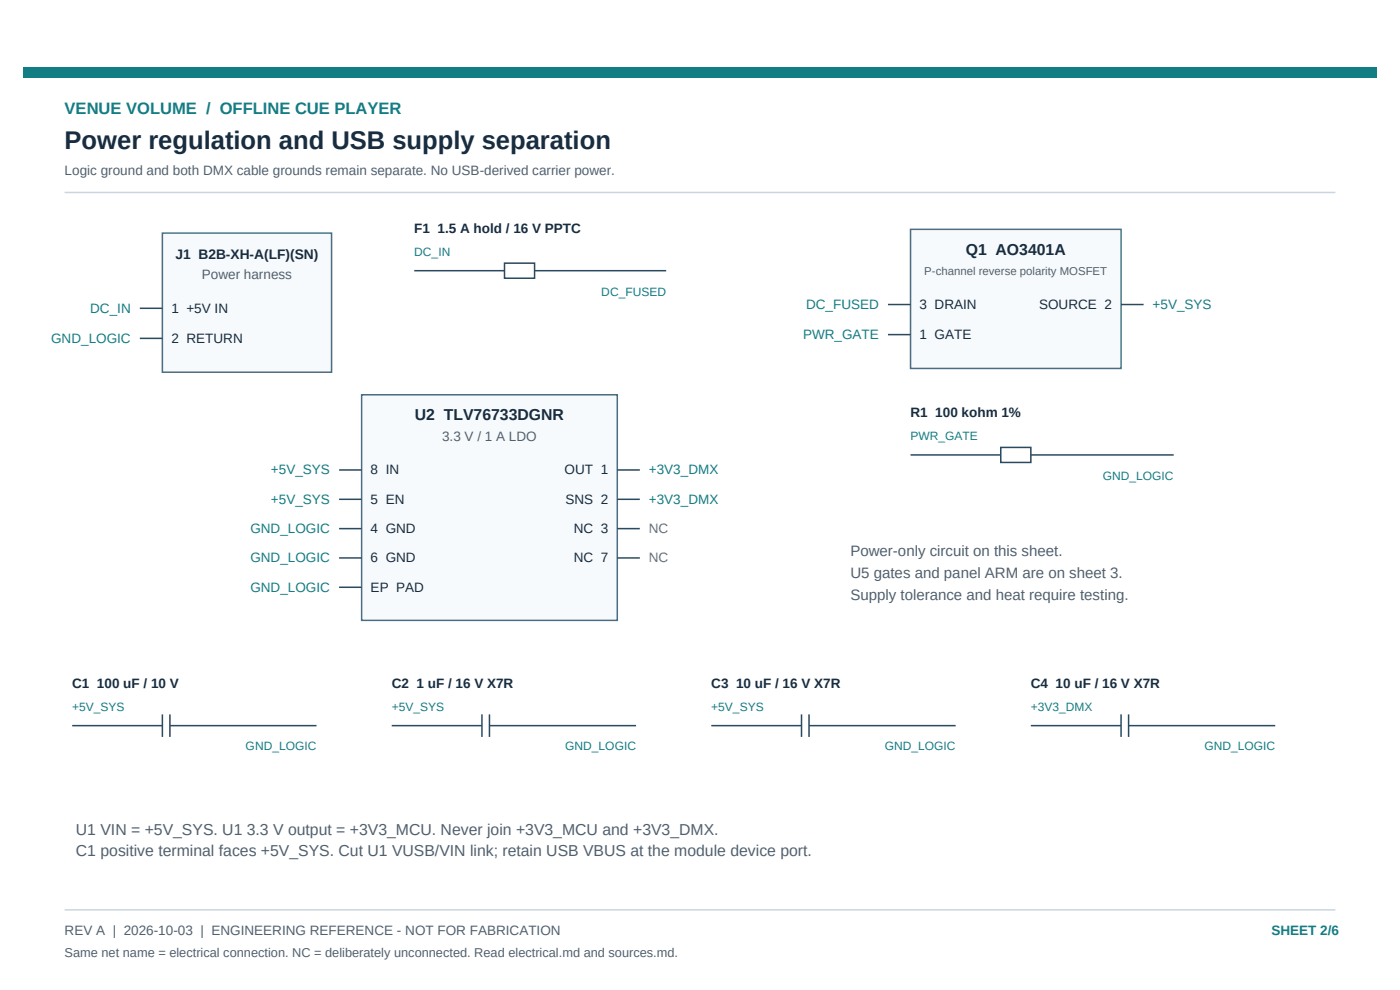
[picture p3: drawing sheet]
<svg xmlns="http://www.w3.org/2000/svg" width="297mm" height="210mm" viewBox="0 0 297 210" stroke-linecap="round" stroke-linejoin="round" font-family="sans-serif">
<defs><g id="words">
<text font-size="5.4" fill="#182d40" x="13.7" y="31.6">Power regulation and USB supply separation</text>
<text font-size="3.5" fill="#137d84" x="13.7" y="24.2">VENUE VOLUME / OFFLINE CUE PLAYER</text>
<g font-size="3.3" fill="#182d40">
<text x="204.9" y="54.1">Q1 AO3401A</text>
<text x="88" y="89.2">U2 TLV76733DGNR</text>
</g>
<g font-size="3.3" fill="#52606d">
<text x="16.1" y="177.1">U1 VIN = +5V_SYS. U1 3.3 V output = +3V3_MCU. Never join +3V3_MCU and +3V3_DMX.</text>
<text x="16.1" y="181.7">C1 positive terminal faces +5V_SYS. Cut U1 VUSB/VIN link; retain USB VBUS at the module device port.</text>
</g>
<g font-size="3.2" fill="#52606d">
<text x="180.4" y="118">Power-only circuit on this sheet.</text>
<text x="180.4" y="122.7">U5 gates and panel ARM are on sheet 3.</text>
<text x="180.4" y="127.3">Supply tolerance and heat require testing.</text>
</g>
<g font-size="2.9" fill="#52606d">
<text x="13.7" y="37.2">Logic ground and both DMX cable grounds remain separate. No USB-derived carrier power.</text>
<text x="42.8" y="59.2">Power harness</text>
<text x="93.8" y="93.5">3.3 V / 1 A LDO</text>
<text x="13.7" y="198.4">REV A | 2026-10-03 | ENGINEERING REFERENCE - NOT FOR FABRICATION</text>
</g>
<g font-size="2.9" fill="#182d40">
<text x="87.9" y="49.4">F1 1.5 A hold / 16 V PPTC</text>
<text x="37.2" y="54.9">J1 B2B-XH-A(LF)(SN)</text>
<text x="195.1" y="65.6">3 DRAIN</text>
<text x="220.4" y="65.6">SOURCE 2</text>
<text x="36.4" y="66.4">1 +5V IN</text>
<text x="195.1" y="71.9">1 GATE</text>
<text x="36.4" y="72.7">2 RETURN</text>
<text x="193.2" y="88.5">R1 100 kohm 1%</text>
<text x="78.6" y="100.6">8 IN</text>
<text x="119.8" y="100.6">OUT 1</text>
<text x="78.6" y="106.9">5 EN</text>
<text x="119.9" y="106.9">SNS 2</text>
<text x="78.6" y="113.1">4 GND</text>
<text x="121.7" y="113.1">NC 3</text>
<text x="78.6" y="119.3">6 GND</text>
<text x="121.7" y="119.3">NC 7</text>
<text x="78.6" y="125.5">EP PAD</text>
<text x="15.3" y="145.9">C1 100 uF / 10 V</text>
<text x="83.1" y="145.9">C2 1 uF / 16 V X7R</text>
<text x="150.9" y="145.9">C3 10 uF / 16 V X7R</text>
<text x="218.7" y="145.9">C4 10 uF / 16 V X7R</text>
</g>
<g font-size="2.9" fill="#137d84">
<text x="171" y="65.6">DC_FUSED</text>
<text x="244.5" y="65.6">+5V_SYS</text>
<text x="19.1" y="66.4">DC_IN</text>
<text x="170.4" y="71.9">PWR_GATE</text>
<text x="10.8" y="72.7">GND_LOGIC</text>
<text x="57.5" y="100.6">+5V_SYS</text>
<text x="137.7" y="100.6">+3V3_DMX</text>
<text x="57.5" y="106.9">+5V_SYS</text>
<text x="137.7" y="106.9">+3V3_DMX</text>
<text x="53.1" y="113.1">GND_LOGIC</text>
<text x="53.1" y="119.3">GND_LOGIC</text>
<text x="53.1" y="125.5">GND_LOGIC</text>
<text x="269.7" y="198.4">SHEET 2/6</text>
</g>
<g font-size="2.9" fill="#aa5c42">
<text x="137.7" y="113.1">NC</text>
<text x="137.7" y="119.3">NC</text>
</g>
<text font-size="2.7" fill="#52606d" x="13.7" y="202.9">Same net name = electrical connection. NC = deliberately unconnected. Read electrical.md and sources.md.</text>
<g font-size="2.6" fill="#137d84">
<text x="87.9" y="54.2">DC_IN</text>
<text x="127.6" y="62.7">DC_FUSED</text>
<text x="193.2" y="93.3">PWR_GATE</text>
<text x="234" y="101.8">GND_LOGIC</text>
<text x="15.3" y="150.7">+5V_SYS</text>
<text x="83.1" y="150.7">+5V_SYS</text>
<text x="150.9" y="150.7">+5V_SYS</text>
<text x="218.7" y="150.7">+3V3_DMX</text>
<text x="52.1" y="159.2">GND_LOGIC</text>
<text x="119.9" y="159.2">GND_LOGIC</text>
<text x="187.7" y="159.2">GND_LOGIC</text>
<text x="255.5" y="159.2">GND_LOGIC</text>
</g>
<text font-size="2.4" fill="#52606d" x="196.1" y="58.4">P-channel reverse polarity MOSFET</text>
</g></defs>
<path d="M4.9 14.4h287.2v2.2h-287.2z" fill-rule="evenodd" fill="#137d84"/>
<path d="M13.7 40.8h269.6M13.7 193h269.6" fill="none" stroke="#cad5df" stroke-width=".32"/>
<path d="M34.4 49.4h35.9v29.6h-35.9z" fill-rule="evenodd" fill="#f7fafc" stroke="#496d84" stroke-width=".32"/>
<path d="M87.9 57.4h19.1M29.7 65.4h4.7M29.7 71.8h4.7" fill="none" stroke="#294b62" stroke-width=".32"/>
<path d="M107 55.8h6.4v3.2h-6.4z" fill-rule="evenodd" fill="#fff" stroke="#294b62" stroke-width=".32"/>
<path d="M113.4 57.4h27.9" fill="none" stroke="#294b62" stroke-width=".32"/>
<path d="M193.2 48.6h44.6v29.6h-44.6z" fill-rule="evenodd" fill="#f7fafc" stroke="#496d84" stroke-width=".32"/>
<path d="M188.4 64.6h4.8M188.4 71h4.8M237.8 64.6h4.8M193.2 96.5h19.1" fill="none" stroke="#294b62" stroke-width=".32"/>
<path d="M212.3 94.9h6.4v3.2h-6.4z" fill-rule="evenodd" fill="#fff" stroke="#294b62" stroke-width=".32"/>
<path d="M218.7 96.5h30.3" fill="none" stroke="#294b62" stroke-width=".32"/>
<path d="M76.7 83.7h54.3v47.9h-54.3z" fill-rule="evenodd" fill="#f7fafc" stroke="#496d84" stroke-width=".32"/>
<g fill="none" stroke="#294b62" stroke-width=".32">
<path d="M71.9 99.7h4.8M131 99.7h4.7M71.9 105.9h4.8M71.9 112.1h4.8M71.9 118.4h4.8M131 105.9h4.7M131 112.1h4.7M131 118.4h4.7M71.9 124.6h4.8M15.3 153.9h19.1M34.4 151.5v4.8M36 153.9h31.1"/>
<path d="M36 151.5v4.8M83.1 153.9h19.1M102.2 151.5v4.8M103.8 153.9h31.1M103.8 151.5v4.8M150.9 153.9h19.1M170 151.5v4.8M171.6 153.9h31.1M171.6 151.5v4.8M218.7 153.9h19.1M237.8 151.5v4.8M239.4 153.9h31.1"/>
<path d="M239.4 151.5v4.8"/>
</g>
<use href="#words"/>
</svg>
